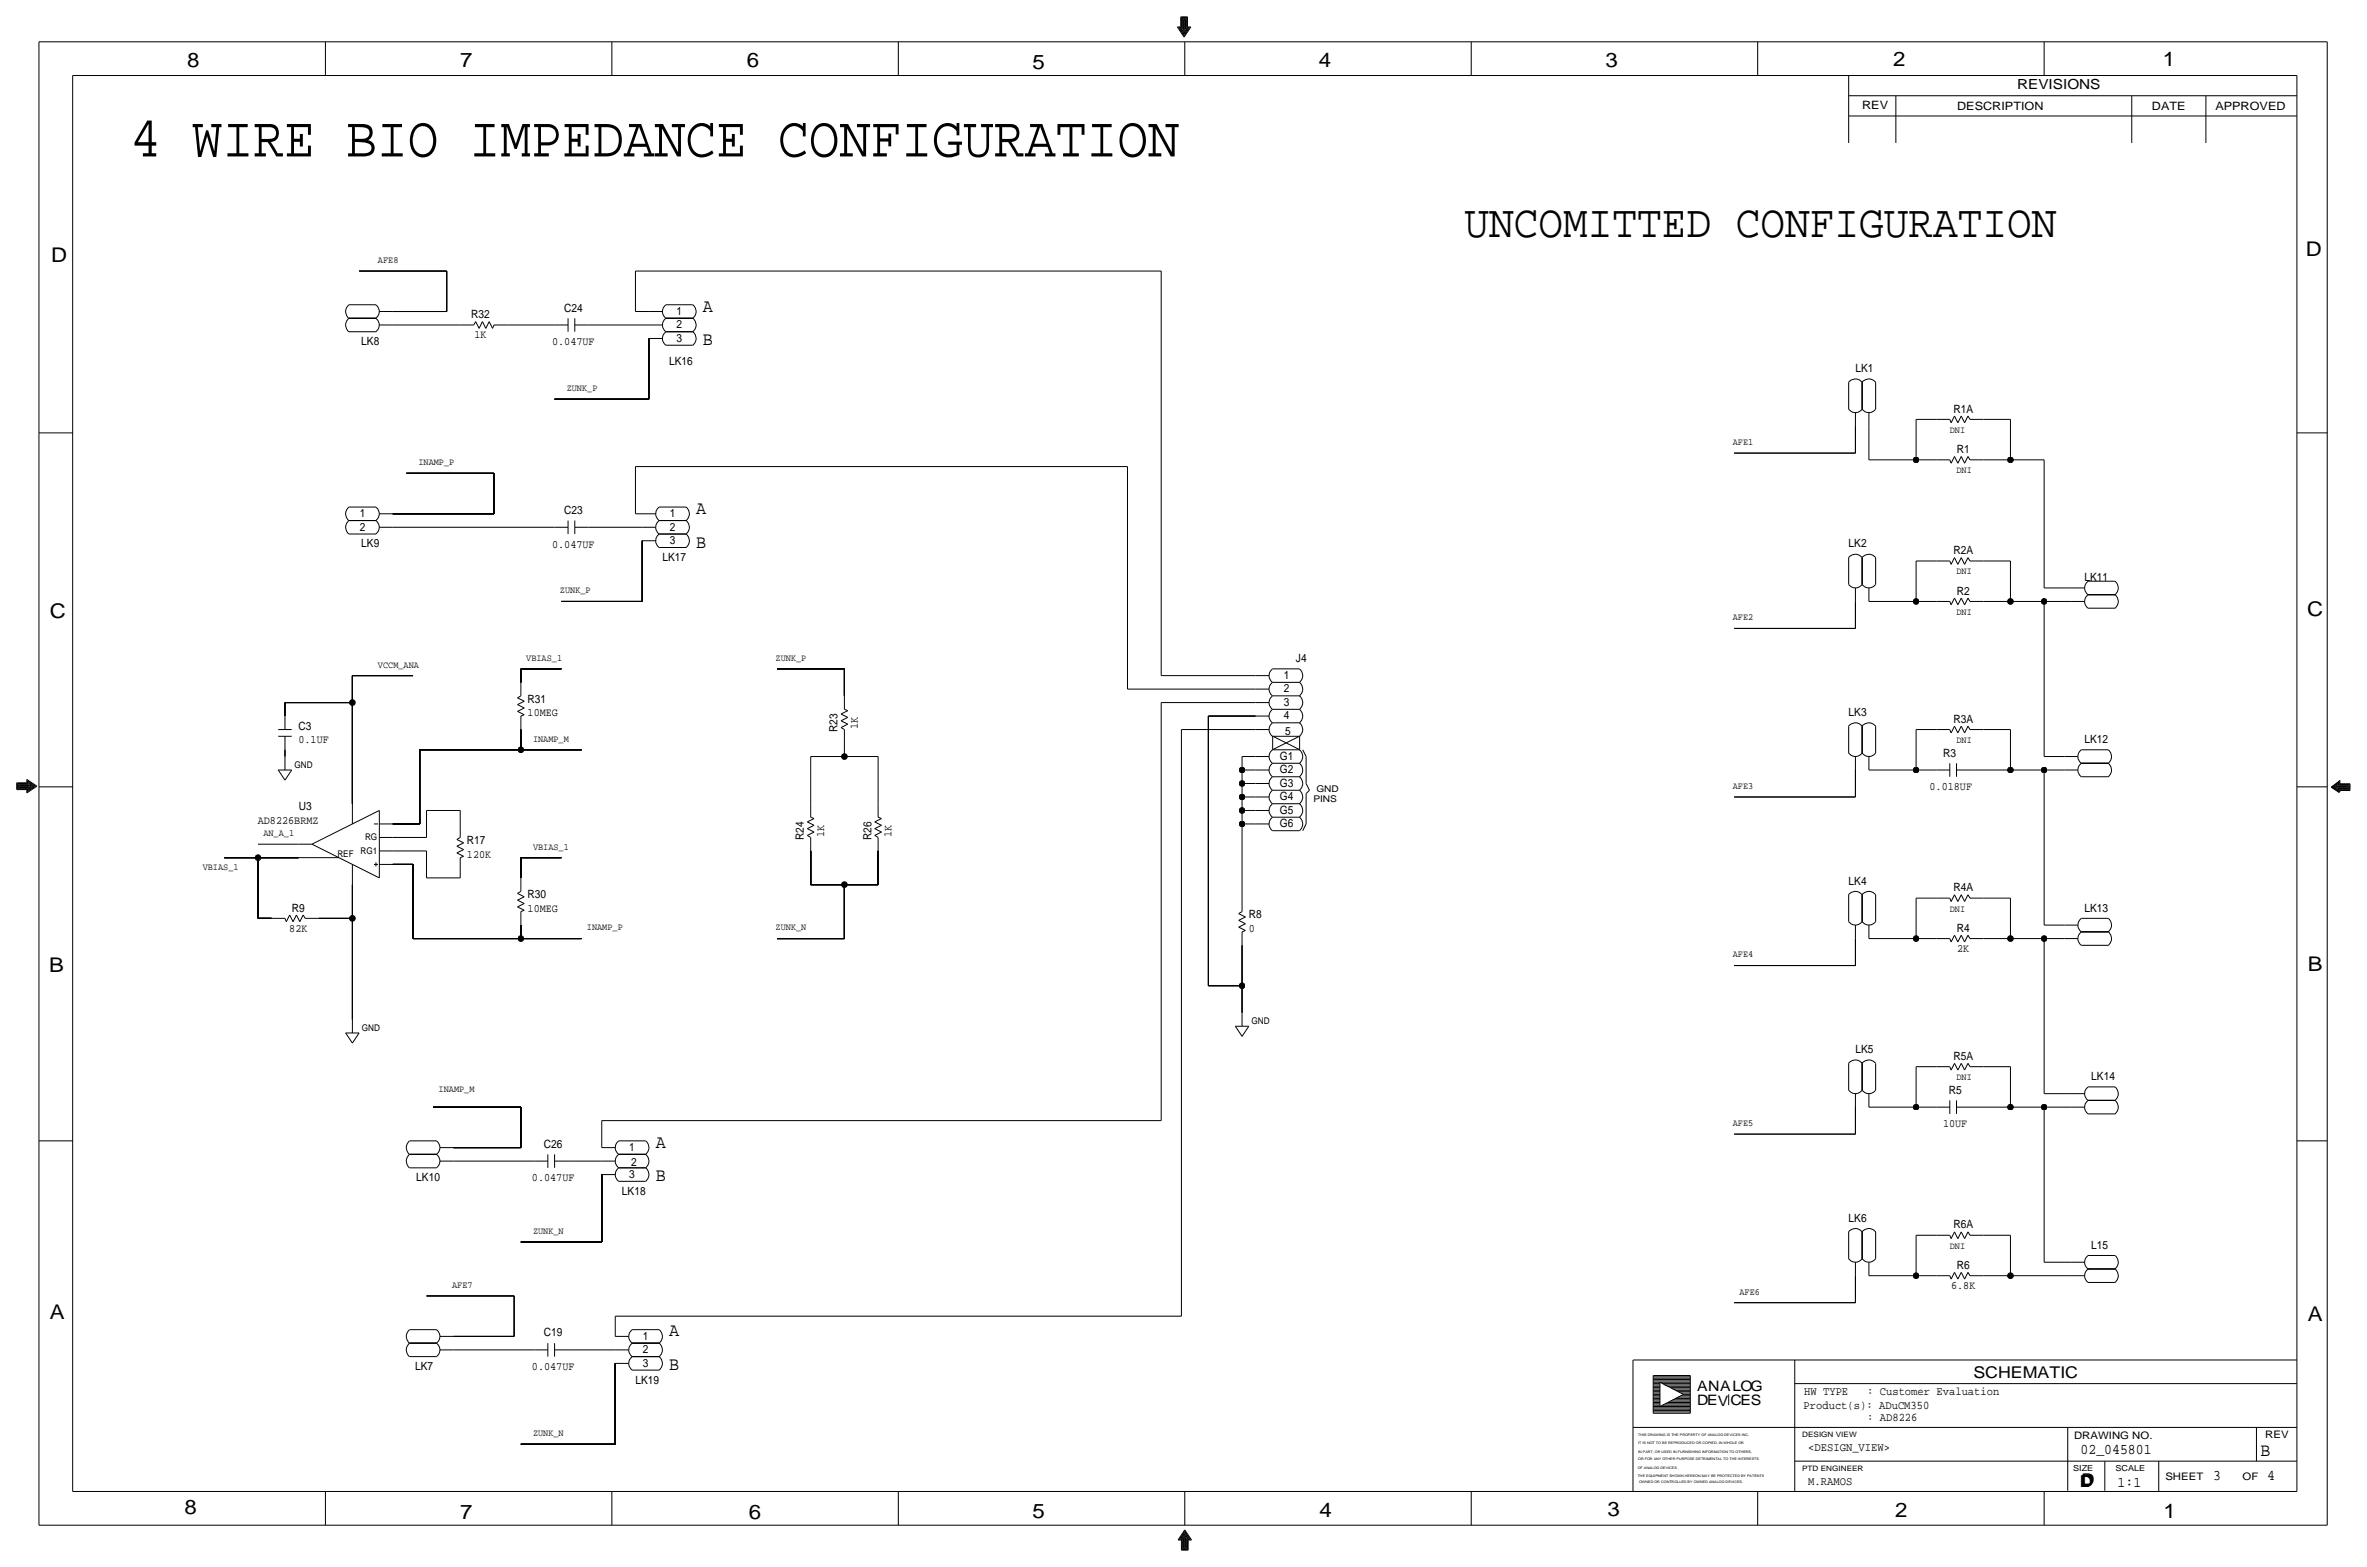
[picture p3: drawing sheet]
<svg xmlns="http://www.w3.org/2000/svg" width="892mm" height="590mm" viewBox="0 0 892 590" stroke-linecap="round" stroke-linejoin="round" font-family="sans-serif">
<defs><g id="words">
<text font-size="21.7" x="49" y="58.9">4 WIRE BIO IMPEDANCE CONFIGURATION</text>
<text font-size="17.4" x="551.9" y="89.4">UNCOMITTED CONFIGURATION</text>
<g font-size="7.6">
<text x="70.6" y="25.4">8</text>
<text x="173.4" y="25.4">7</text>
<text x="281.4" y="25.1">6</text>
<text x="389.1" y="26.2">5</text>
<text x="497" y="25.4">4</text>
<text x="605" y="25.1">3</text>
<text x="713.4" y="24.9">2</text>
<text x="815" y="24.9">1</text>
<text x="19.3" y="98.8">D</text>
<text x="868.9" y="96.5">D</text>
<text x="18.8" y="232.7">C</text>
<text x="869.4" y="232.1">C</text>
<text x="869.6" y="365.8">B</text>
<text x="18.5" y="366">B</text>
<text x="18.8" y="496.8">A</text>
<text x="869.6" y="497.6">A</text>
<text x="69.6" y="570.5">8</text>
<text x="173.4" y="572.3">7</text>
<text x="282.2" y="572.3">6</text>
<text x="389.1" y="571.7">5</text>
<text x="497.3" y="571.5">4</text>
<text x="605.7" y="571.2">3</text>
<text x="714.2" y="571.5">2</text>
<text x="815.3" y="572">1</text>
</g>
<g font-size="7.1">
<text x="264.9" y="117.3">A</text>
<text x="264.9" y="130">B</text>
<text x="262.3" y="193.5">A</text>
<text x="262.3" y="206.2">B</text>
<text x="247.1" y="432.3">A</text>
<text x="247.1" y="445">B</text>
<text x="252.2" y="503.4">A</text>
<text x="252.2" y="516.1">B</text>
</g>
<text font-size="7" x="851.9" y="548.4">B</text>
<g font-size="6.1">
<text x="743.7" y="518.9">SCHEMATIC</text>
<text x="783.8" y="560.3">D</text>
<text x="784.3" y="559.8">D</text>
</g>
<g font-size="5.6">
<text x="784" y="547.9">02_045801</text>
<text x="834.1" y="557.5">3</text>
<text x="854.4" y="557.5">4</text>
<text x="798" y="560.1">1:1</text>
</g>
<g font-size="5.4">
<text x="639.5" y="524.2">ANALOG</text>
<text x="639.5" y="529.3">DEV</text>
<text x="652.1" y="529.3">CES</text>
</g>
<text font-size="5.2" x="760.2" y="33.5">REVISIONS</text>
<g font-size="4.4">
<text x="679.9" y="525.5">HW TYPE</text>
<text x="703.6" y="525.5">: Customer Evaluation</text>
<text x="679.7" y="530.9">Product(s): ADuCM350</text>
<text x="703.6" y="535.2">: AD8226</text>
<text x="681.4" y="546.6">&lt;DESIGN_VIEW&gt;</text>
<text x="681.4" y="559.3">M.RAMOS</text>
</g>
<g font-size="4.3">
<text x="701.8" y="41.1">REV</text>
<text x="737.6" y="41.4">DESCRIPTION</text>
<text x="811" y="41.4">DATE</text>
<text x="834.8" y="41.4">APPROVED</text>
<text x="177.5" y="119.9">R32</text>
<text x="212.6" y="117.3">C24</text>
<text x="254.9" y="118.6">1</text>
<text x="254.9" y="123.7">2</text>
<text x="136.2" y="130">LK8</text>
<text x="178.8" y="127.5">1K</text>
<text x="208.1" y="130">0.047UF</text>
<text x="254.9" y="128.8">3</text>
<text x="252.2" y="137.7">LK16</text>
<text x="699.2" y="140.2">LK1</text>
<text x="736.1" y="155.4">R1A</text>
<text x="737.4" y="170.7">R1</text>
<text x="135.5" y="194.8">1</text>
<text x="212.6" y="193.5">C23</text>
<text x="252.4" y="194.8">1</text>
<text x="135.5" y="199.9">2</text>
<text x="252.4" y="199.9">2</text>
<text x="136.2" y="206.2">LK9</text>
<text x="208.1" y="206.2">0.047UF</text>
<text x="252.4" y="205">3</text>
<text x="696.7" y="206.2">LK2</text>
<text x="736.1" y="208.8">R2A</text>
<text x="249.6" y="211.3">LK17</text>
<text x="785.6" y="218.9">LK11</text>
<text x="737.4" y="224">R2</text>
<text x="488.4" y="249.4">J4</text>
<text x="483.8" y="255.8">1</text>
<text x="483.8" y="260.9">2</text>
<text x="198.8" y="269.8">10MEG</text>
<text x="198.8" y="264.7">R31</text>
<text x="483.8" y="265.9">3</text>
<text x="696.7" y="269.7">LK3</text>
<text x="112.5" y="274.8">C3</text>
<text x="315.7" y="275.8" transform="rotate(-90 315.7 275.8)">R23</text>
<text x="323.3" y="274.6" transform="rotate(-90 323.3 274.6)">1K</text>
<text x="483.8" y="271">4</text>
<text x="736.1" y="272.3">R3A</text>
<text x="112.5" y="279.9">0.1UF</text>
<text x="484.3" y="276.9">5</text>
<text x="785.6" y="279.9">LK12</text>
<text x="482.3" y="286.3">G1</text>
<text x="732.2" y="285">R3</text>
<text x="482.3" y="291.3">G2</text>
<text x="482.3" y="296.4">G3</text>
<text x="727.2" y="297.7">0.018UF</text>
<text x="112.7" y="305.3">U3</text>
<text x="482.3" y="301.5">G4</text>
<text x="97.2" y="310.4">AD8226BRMZ</text>
<text x="482.3" y="306.6">G5</text>
<text x="482.3" y="311.7">G6</text>
<text x="303" y="316.4" transform="rotate(-90 303 316.4)">R24</text>
<text x="310.6" y="315.2" transform="rotate(-90 310.6 315.2)">1K</text>
<text x="328.4" y="316.4" transform="rotate(-90 328.4 316.4)">R26</text>
<text x="336" y="315.2" transform="rotate(-90 336 315.2)">1K</text>
<text x="176" y="323.1">120K</text>
<text x="176" y="318">R17</text>
<text x="696.7" y="333.2">LK4</text>
<text x="736.1" y="335.8">R4A</text>
<text x="198.8" y="338.3">R30</text>
<text x="110" y="343.4">R9</text>
<text x="198.8" y="343.4">10MEG</text>
<text x="470.6" y="345.9">R8</text>
<text x="785.6" y="343.4">LK13</text>
<text x="109" y="351">82K</text>
<text x="470.6" y="351">0</text>
<text x="737.4" y="351">R4</text>
<text x="737.6" y="358.6">2K</text>
<text x="699.2" y="396.7">LK5</text>
<text x="736.1" y="399.3">R5A</text>
<text x="788.1" y="406.9">LK14</text>
<text x="734.4" y="412">R5</text>
<text x="732.2" y="424.7">10UF</text>
<text x="205" y="432.3">C26</text>
<text x="237.1" y="433.6">1</text>
<text x="237.1" y="443.7">3</text>
<text x="237.9" y="439.4">2</text>
<text x="156.9" y="445">LK10</text>
<text x="200.5" y="445">0.047UF</text>
<text x="234.4" y="450.1">LK18</text>
<text x="696.7" y="460.2">LK6</text>
<text x="736.1" y="462.8">R6A</text>
<text x="788.1" y="470.4">L15</text>
<text x="737.4" y="478">R6</text>
<text x="735.3" y="485.6">6.8K</text>
<text x="205" y="503.4">C19</text>
<text x="242.2" y="509.8">2</text>
<text x="242.2" y="504.7">1</text>
<text x="242.2" y="514.9">3</text>
<text x="156.5" y="516.1">LK7</text>
<text x="200.5" y="516.1">0.047UF</text>
<text x="239.5" y="521.2">LK19</text>
</g>
<g font-size="3.9">
<text x="781.6" y="542.1">DRAWING NO.</text>
<text x="853.6" y="541.8">REV</text>
<text x="816" y="557.4">SHEET</text>
<text x="845.1" y="557.5">OF</text>
</g>
<g font-size="3.6">
<text x="142.4" y="99.1">AFE8</text>
<text x="213.6" y="147.3">ZUNK_P</text>
<text x="653" y="167.6">AFE1</text>
<text x="734.8" y="163.1">DNI</text>
<text x="157.7" y="175.3">INAMP_P</text>
<text x="737.3" y="178.3">DNI</text>
<text x="737.3" y="216.4">DNI</text>
<text x="211" y="223.5">ZUNK_P</text>
<text x="653" y="233.7">AFE2</text>
<text x="737.3" y="231.6">DNI</text>
<text x="142.4" y="251.5">VCCM_ANA</text>
<text x="198.3" y="248.9">VBIAS_1</text>
<text x="292.3" y="248.9">ZUNK_P</text>
<text x="200.9" y="279.4">INAMP_M</text>
<text x="737.3" y="279.9">DNI</text>
<text x="653" y="297.2">AFE3</text>
<text x="99.3" y="315">AN_A_1</text>
<text x="200.9" y="320">VBIAS_1</text>
<text x="76.4" y="327.7">VBIAS_1</text>
<text x="734.8" y="343.4">DNI</text>
<text x="221.2" y="350.5">INAMP_P</text>
<text x="292.3" y="350.5">ZUNK_N</text>
<text x="653" y="360.7">AFE4</text>
<text x="737.3" y="406.9">DNI</text>
<text x="165.3" y="411.5">INAMP_M</text>
<text x="653" y="424.2">AFE5</text>
<text x="200.9" y="464.8">ZUNK_N</text>
<text x="734.8" y="470.4">DNI</text>
<text x="170.4" y="485.1">AFE7</text>
<text x="655.5" y="487.7">AFE6</text>
<text x="200.9" y="541">ZUNK_N</text>
</g>
<g font-size="3.5">
<text x="110.9" y="289.2">GND</text>
<text x="496.1" y="298.3">GND</text>
<text x="494.9" y="302.2">PINS</text>
<text x="137.6" y="316.5">RG</text>
<text x="127.1" y="322.8">REF</text>
<text x="135.8" y="321.6">RG1</text>
<text x="136.3" y="388.3">GND</text>
<text x="471.6" y="385.7">GND</text>
</g>
<g font-size="3.1">
<text x="781.3" y="554">SIZE</text>
<text x="797.3" y="554">SCALE</text>
</g>
<g font-size="2.8">
<text x="679.1" y="541.3">DESIGN VIEW</text>
<text x="679.1" y="554">PTD ENGINEER</text>
</g>
<g font-size="1.3">
<text x="617.3" y="541.1">THIS DRAWING IS THE PROPERTY OF ANALOG DEVICES INC.</text>
<text x="617.3" y="543.9">IT IS NOT TO BE REPRODUCED OR COPIED, IN WHOLE OR</text>
<text x="617.3" y="547.2">IN PART, OR USED IN FURNISHING INFORMATION TO OTHERS,</text>
<text x="617.3" y="550">OR FOR ANY OTHER PURPOSE DETRIMENTAL TO THE INTERESTS</text>
<text x="617.2" y="553.2">OF ANALOG DEVICES.</text>
<text x="617.2" y="556.3">THE EQUIPMENT SHOWN HEREON MAY BE PROTECTED BY PATENTS</text>
<text x="617.7" y="558.8">OWNED OR CONTROLLED BY OWNED ANALOG DEVICES.</text>
</g>
</g></defs>
<!-- layer: Nets -->
<g fill="none" stroke="#000" stroke-width=".38">
<path d="M135.3 102.1h33.1zM148 117.3h20.4zM168.4 102.1v15.2zM239.5 102.1v15.2zM239.5 102.1h198.1zM239.5 117.3h5.1zM437.6 102.1v152.4zM148 122.4h25.4zM191.2 122.4h17.8zM221.7 122.4h22.9zM244.6 127.5v22.9zM209 150.4h35.6z"/>
<path d="M722.1 158h7.6zM722.1 158v15.2zM747.5 158h10.1zM757.6 158v15.2zM153.1 178.3h33zM186.1 178.3v15.2zM239.5 175.8v17.7zM239.5 175.8h185.4zM424.9 175.8v83.8zM653.5 170.7h45.7zM699.2 160.5v10.2zM704.3 160.5v12.7z"/>
<path d="M704.3 173.2h17.8zM722.1 173.2h7.6zM747.5 173.2h10.1zM757.6 173.2h12.7zM770.3 173.2v48.3zM148 193.5h38.1zM148 198.6h61zM221.7 198.6h20.3zM239.5 193.5h2.5zM242 203.7v22.9zM722.1 211.3h7.6zM722.1 211.3v15.3z"/>
<path d="M747.5 211.3h10.1zM757.6 211.3v15.3zM211.5 226.6h30.5zM653.5 236.7h45.7zM699.2 226.6v10.1zM704.3 226.6h17.8zM722.1 226.6h7.6zM747.5 226.6h10.1zM757.6 226.6h12.7zM770.3 226.6v58.4zM770.3 226.6h10.2zM770.3 221.5h10.2z"/>
<path d="M132.8 254.5v10.2zM132.8 254.5h22.9zM196.3 252v5zM196.3 252h15.2zM292.8 252h25.4zM318.2 252v10.1zM424.9 259.6h48.3zM437.6 254.5h35.6zM107.4 264.7v5zM107.4 264.7h25.4zM132.8 264.7v38.1zM196.3 274.8v7.6z"/>
<path d="M318.2 279.9v5.1zM437.6 264.7h35.6zM437.6 264.7v157.4zM445.2 274.8v221zM445.2 274.8h28zM455.4 269.7h17.8zM455.4 269.7v101.6zM722.1 274.8h7.6zM722.1 274.8v15.3zM747.5 274.8h10.1zM757.6 274.8v15.3zM107.4 282.4v2.6z"/>
<path d="M158.2 282.4v28zM158.2 282.4h38.1zM196.3 282.4h22.9zM305.5 285v17.8zM305.5 285h12.7zM318.2 285h12.7zM330.9 285v17.8zM468.1 285h5.1zM468.1 290.1h5.1zM468.1 295.1h5.1zM468.1 285v5.1zM468.1 290.1v5z"/>
<path d="M468.1 295.1v5.1zM699.2 290.1v10.1zM704.3 290.1h17.8zM722.1 290.1h7.6zM742.4 290.1h15.2zM757.6 290.1h12.7zM770.3 290.1v58.4zM770.3 285h7.7zM770.3 290.1h7.7zM97.2 318h15.3zM148 315.5h12.7zM148 310.4h10.2z"/>
<path d="M160.7 305.3h12.7zM160.7 305.3v10.2zM173.4 305.3v5.1zM468.1 300.2h5.1zM468.1 305.3h5.1zM468.1 300.2v5.1zM468.1 310.4v27.9zM468.1 305.3v5.1zM468.1 310.4h5.1zM653.5 300.2h45.7zM84.5 323.1h12.7zM97.2 323.1v22.8z"/>
<path d="M97.2 323.1h15.3zM132.8 333.2v12.7zM148 320.5h12.7zM148 325.6h7.7zM155.7 325.6v28zM160.7 330.7h12.7zM160.7 320.5v10.2zM173.4 328.2v2.5zM196.3 323.1v7.6zM196.3 323.1h15.2zM305.5 320.5v12.7zM305.5 333.2h12.7z"/>
<path d="M318.2 333.2v20.4zM318.2 333.2h12.7zM330.9 320.5v12.7zM722.1 338.3h7.6zM722.1 338.3v15.3zM747.5 338.3h10.1zM757.6 338.3v15.3zM97.2 345.9h5.1zM120.1 345.9h12.7zM132.8 345.9v38.1zM155.7 353.6h40.6zM196.3 348.5v5.1z"/>
<path d="M196.3 353.6h22.9zM292.8 353.6h25.4zM468.1 356.1v15.2zM699.2 353.6v10.1zM704.3 353.6h17.8zM722.1 353.6h7.6zM747.5 353.6h10.1zM757.6 353.6h12.7zM770.3 348.5h7.7zM770.3 353.6h7.7zM770.3 353.6v58.4zM455.4 371.3h12.7z"/>
<path d="M468.1 371.3v10.2zM653.5 363.7h45.7zM163.3 417.1h33zM196.3 417.1v15.2zM699.2 417.1v10.1zM704.3 417.1h17.8zM722.1 417.1h7.6zM722.1 401.8h7.6zM722.1 401.8v15.3zM742.4 417.1h15.2zM747.5 401.8h10.1zM757.6 417.1h12.7z"/>
<path d="M757.6 401.8v15.3zM770.3 417.1v58.4zM770.3 412h10.2zM770.3 417.1h10.2zM170.9 432.3h25.4zM170.9 437.4h30.5zM214.1 437.4h12.7zM226.8 422.1v10.2zM226.8 422.1h210.8zM653.5 427.2h45.7zM226.8 442.5v25.4zM196.3 467.9h30.5z"/>
<path d="M722.1 465.3h7.6zM722.1 465.3v15.3zM747.5 465.3h10.1zM757.6 465.3v15.3zM770.3 475.5h10.2zM160.7 488.2h33.1zM193.8 488.2v15.2zM231.9 495.8v7.6zM231.9 495.8h213.3zM653.5 490.7h45.7zM699.2 480.6v10.1zM704.3 480.6h17.8z"/>
<path d="M722.1 480.6h7.6zM747.5 480.6h10.1zM757.6 480.6h22.9zM170.9 508.5h30.5zM170.9 503.4h22.9zM214.1 508.5h17.8zM231.9 513.6v30.5zM196.3 544.1h35.6z"/>
</g>
<g fill="#000" stroke="#000" stroke-width=".38">
<circle cx="722.1" cy="173.2" r="1.07"/>
<circle cx="757.6" cy="173.2" r="1.07"/>
<circle cx="722.1" cy="226.6" r="1.07"/>
<circle cx="757.6" cy="226.6" r="1.07"/>
<circle cx="770.3" cy="226.6" r="1.07"/>
<circle cx="132.8" cy="264.7" r="1.07"/>
<circle cx="196.3" cy="282.4" r="1.07"/>
<circle cx="318.2" cy="285" r="1.07"/>
<circle cx="468.1" cy="290.1" r="1.07"/>
<circle cx="468.1" cy="295.1" r="1.07"/>
<circle cx="722.1" cy="290.1" r="1.07"/>
<circle cx="757.6" cy="290.1" r="1.07"/>
<circle cx="770.3" cy="290.1" r="1.07"/>
<circle cx="468.1" cy="305.3" r="1.07"/>
<circle cx="468.1" cy="300.2" r="1.07"/>
<circle cx="468.1" cy="310.4" r="1.07"/>
<circle cx="97.2" cy="323.1" r="1.07"/>
<circle cx="318.2" cy="333.2" r="1.07"/>
<circle cx="132.8" cy="345.9" r="1.07"/>
<circle cx="196.3" cy="353.6" r="1.07"/>
<circle cx="722.1" cy="353.6" r="1.07"/>
<circle cx="757.6" cy="353.6" r="1.07"/>
<circle cx="770.3" cy="353.6" r="1.07"/>
<circle cx="468.1" cy="371.3" r="1.07"/>
<circle cx="722.1" cy="417.1" r="1.07"/>
<circle cx="757.6" cy="417.1" r="1.07"/>
<circle cx="770.3" cy="417.1" r="1.07"/>
<circle cx="722.1" cy="480.6" r="1.07"/>
<circle cx="757.6" cy="480.6" r="1.07"/>
</g>
<!-- layer: Components -->
<g fill="none" stroke="#000" stroke-width=".38">
<path d="M131.5 114.8a3.3 3.3 0 0 0 0 5.1 3.3 3.3 0 0 0 0 5.1M131.5 119.9h10.2zM131.5 114.8h10.2zM141.6 114.9a3.1 3.1 0 0 1 0 5 3.1 3.1 0 0 1 0 5.1M143 117.3h5zM214.1 119.9v5.1zM216.6 119.9v5.1zM244.6 117.3h5zM250.9 119.9h10.2zM250.9 114.8h10.2zM250.9 114.9a3.2 3.2 0 0 0 0 5 3.1 3.1 0 0 0 0 5.1M261.1 114.8a3.2 3.2 0 0 1 0 5.1 3.2 3.2 0 0 1 0 5.1"/>
<path d="M131.5 125h10.2zM143 122.4h5zM173.4 122.4h5.1zM179.3 121.2l-.8 1.2zM179.3 121.2l1.2 2.5zM181.8 121.2l1.3 2.5zM181.8 121.2l-1.3 2.5zM184.4 121.2l-1.3 2.5zM184.4 121.2l1.2 2.5zM186.1 122.4l-.5 1.3zM186.1 122.4h5.1zM209 122.4h5.1z"/>
<path d="M216.6 122.4h5.1zM244.6 127.5h5zM244.6 122.4h5zM250.9 130h10.2zM250.9 125h10.2zM250.9 125a3.1 3.1 0 0 0 0 5M261.1 125a3.2 3.2 0 0 1 0 5.1M696.6 144a3.2 3.2 0 0 1 5.2 0M696.7 144v10.2zM696.7 154.2a3.1 3.1 0 0 0 5 0M699.2 155.4v5.1zM701.7 144a3.2 3.2 0 0 1 5.1 0"/>
<path d="M701.8 144v10.2zM701.8 154.2a3.1 3.1 0 0 0 5 0M704.3 155.4v5.1zM706.8 144v10.2zM729.7 158h5.1zM734.8 158l.5 1.3zM736.5 156.7l1.3 2.6zM736.5 156.7l-1.2 2.6zM739.1 156.7l1.3 2.6zM739.1 156.7l-1.3 2.6zM741.6 156.7l-1.2 2.6zM741.6 156.7l.8 1.3z"/>
<path d="M742.4 158h5.1zM729.7 173.2h5.1zM734.8 173.2l.5 1.3zM736.5 172l1.3 2.5zM736.5 172l-1.2 2.5zM739.1 172l1.3 2.5zM739.1 172l-1.3 2.5zM741.6 172l-1.2 2.5zM741.6 172l.8 1.2zM742.4 173.2h5.1zM131.5 196.1a3.3 3.3 0 0 0 0 5.1M131.5 191a3.3 3.3 0 0 0 0 5.1"/>
<path d="M131.5 196.1h10.2zM131.5 191h10.2zM141.6 196.1a3.1 3.1 0 0 1 0 5.1M141.6 191.1a3.1 3.1 0 0 1 0 5M143 198.6h5zM143 193.5h5zM209 198.6h5.1zM214.1 196.1v5.1zM216.6 196.1v5.1zM216.6 198.6h5.1zM242 198.6h5.1zM242 193.5h5.1z"/>
<path d="M248.4 196.1h10.1zM248.4 191h10.1zM248.4 196.1a3.1 3.1 0 0 0 0 5.1M248.4 191.1a3.1 3.1 0 0 0 0 5M258.5 196.1a3.2 3.2 0 0 1 0 5.1M258.5 191a3.2 3.2 0 0 1 0 5.1M131.5 201.2h10.2zM242 203.7h5.1zM248.4 206.2h10.1zM248.4 201.2h10.1zM248.4 201.2a3.1 3.1 0 0 0 0 5M258.5 201.2a3.2 3.2 0 0 1 0 5.1"/>
<path d="M696.6 210.1a3.2 3.2 0 0 1 5.2 0M696.7 210.1v10.1zM701.7 210.1a3.2 3.2 0 0 1 5.1 0M701.8 210.1v10.1zM706.8 210.1v10.1zM729.7 211.3h5.1zM734.8 211.3l.5 1.3zM736.5 210.1l1.3 2.5zM736.5 210.1l-1.2 2.5zM739.1 210.1l1.3 2.5zM739.1 210.1l-1.3 2.5zM741.6 210.1l-1.2 2.5z"/>
<path d="M741.6 210.1l.8 1.2zM742.4 211.3h5.1zM786.8 219a3.2 3.2 0 0 0 0 5.1 3.1 3.1 0 0 0 0 5M786.8 218.9h10.2zM797 218.9a3.2 3.2 0 0 1 0 5.1 3.2 3.2 0 0 1 0 5.2M696.7 220.2a3.1 3.1 0 0 0 5 0M699.2 221.5v5.1zM701.8 220.2a3.1 3.1 0 0 0 5 0M704.3 221.5v5.1zM729.7 226.6h5.1zM734.8 226.6l.5 1.2zM736.5 225.3l1.3 2.5z"/>
<path d="M736.5 225.3l-1.2 2.5zM739.1 225.3l1.3 2.5zM739.1 225.3l-1.3 2.5zM741.6 225.3l-1.2 2.5zM741.6 225.3l.8 1.3zM742.4 226.6h5.1zM780.5 226.6h5.1zM780.5 221.5h5.1zM786.8 224h10.2zM786.8 229.1h10.2zM196.3 257v5.1zM473.2 259.6h5z"/>
<path d="M473.2 254.5h5zM479.5 257.1a3.1 3.1 0 0 0 0 5M479.5 252a3.1 3.1 0 0 0 0 5M479.5 252h10.2zM479.5 257h10.2zM489.7 257a3.2 3.2 0 0 1 0 5.2M489.7 252a3.2 3.2 0 0 1 0 5.1M104.9 274.8h5zM104.9 277.4h5zM107.4 277.4v5zM107.4 269.7v5.1zM195 262.9l1.3-.8z"/>
<path d="M195 265.4l2.6-1.2zM195 268l2.6-1.3zM195 262.9l2.6 1.3zM195 265.4l2.6 1.3zM195 268l2.6 1.2zM196.3 269.7v5.1zM196.3 269.7l1.3-.5zM316.9 274.1l2.6-1.3zM316.9 271.5l2.6-1.2zM316.9 269l2.6-1.3zM316.9 274.1l1.3 .7zM316.9 271.5l2.6 1.3z"/>
<path d="M316.9 269l2.6 1.3zM318.2 274.8v5.1zM318.2 262.1v5.1zM318.2 267.2l1.3 .5zM473.2 274.8h5zM473.2 269.7h5zM473.2 264.7h5zM479.5 262.2a3.1 3.1 0 0 0 0 5M479.5 267.3a3.1 3.1 0 0 0 0 5M479.5 272.3a3.1 3.1 0 0 0 0 5.1M479.5 262.1h10.2zM479.5 267.2h10.2z"/>
<path d="M479.5 277.4h10.2zM479.5 272.3h10.2zM479.6 277.3l10.2 5.1zM479.6 277.3v5.1zM489.7 262.1a3.2 3.2 0 0 1 0 5.2M489.7 267.2a3.2 3.2 0 0 1 0 5.1M489.7 272.3a3.2 3.2 0 0 1 0 5.1M489.8 277.3v5.1zM696.6 273.6a3.2 3.2 0 0 1 5.2 0M696.7 273.6v10.1zM701.7 273.6a3.2 3.2 0 0 1 5.1 0M701.8 273.6v10.1z"/>
<path d="M706.8 273.6v10.1zM729.7 274.8h5.1zM734.8 274.8l.5 1.3zM736.5 273.6l1.3 2.5zM736.5 273.6l-1.2 2.5zM739.1 273.6l1.3 2.5zM739.1 273.6l-1.3 2.5zM741.6 273.6l-1.2 2.5zM741.6 273.6l.8 1.2zM742.4 274.8h5.1zM104.9 290.1h5zM104.9 290.1l2.5 3.8z"/>
<path d="M107.4 285v5.1zM109.9 290.1l-2.5 3.8zM473.2 295.1h5zM473.2 290.1h5zM473.2 285h5zM479.5 282.5a3.3 3.3 0 0 0-.1 5.2 3.3 3.3 0 0 0 0 5 3.3 3.3 0 0 0 0 5.1 3.3 3.3 0 0 0 0 5.1 3.3 3.3 0 0 0 0 5.1 3.1 3.1 0 0 0 .1 4.9M479.5 282.4h10.2zM479.5 292.6h10.2zM479.5 297.7h10.2zM479.5 287.5h10.2zM479.6 282.4l10.2-5.1zM489.7 282.4a3.2 3.2 0 0 1 0 5.2 3.2 3.2 0 0 1 0 5.1 3.2 3.2 0 0 1 0 5 3.2 3.2 0 0 1 0 5.1 3.2 3.2 0 0 1 0 5.1 3.2 3.2 0 0 1 0 5.1"/>
<path d="M490.9 282.4l1.3 2.6zM492.2 299v11.4zM492.2 295.1l1.3 2.6zM492.2 285v10.1zM493.5 297.7l-1.3 1.3zM696.7 283.7a3.1 3.1 0 0 0 5 0M699.2 285v5.1zM701.8 283.7a3.1 3.1 0 0 0 5 0M704.3 285v5.1zM729.7 290.1h5.1zM734.8 287.5v5.1zM737.3 290.1h5.1z"/>
<path d="M737.3 287.5v5.1zM778 290.1h5zM778 285h5zM784.3 282.5a3.2 3.2 0 0 0 0 5.1 3.1 3.1 0 0 0 0 5M784.3 287.5h10.2zM784.3 292.6h10.2zM784.3 282.4h10.2zM794.5 282.4a3.2 3.2 0 0 1 0 5.1 3.2 3.2 0 0 1 0 5.2M112.5 318h5.1zM117.6 318l25.4-12.7zM117.6 318l25.4 12.7zM132.8 302.8v7.6z"/>
<path d="M140.9 310.4h1.5zM143 310.4h5zM143 315.5h5zM143 305.3v25.4zM172.2 316.2l2.5 1.3zM172.2 318.8l2.5 1.2zM172.2 316.2l1.2-.7zM172.2 318.8l2.5-1.3zM173.4 310.4v5.1zM304.2 314.7l2.6-1.3zM304.2 312.2l2.6-1.3zM304.2 309.6l2.6-1.2z"/>
<path d="M304.2 314.7l1.3 .8zM304.2 312.2l2.6 1.2zM304.2 309.6l2.6 1.3zM305.5 315.5v5zM305.5 302.8v5zM305.5 307.8l1.3 .6zM329.6 314.7l2.6-1.3zM329.6 312.2l2.6-1.3zM329.6 309.6l2.6-1.2zM329.6 314.7l1.3 .8zM329.6 312.2l2.6 1.2zM329.6 309.6l2.6 1.3z"/>
<path d="M330.9 315.5v5zM330.9 302.8v5zM330.9 307.8l1.3 .6zM473.2 310.4h5zM473.2 305.3h5zM473.2 300.2h5zM479.5 312.9h10.2zM479.5 302.8h10.2zM479.5 307.8h10.2zM492.2 310.4l-1.3 2.5zM112.5 323.1h15.2zM132.8 325.6v7.6z"/>
<path d="M140.9 325.6h1.5zM141.7 324.9v1.5zM143 325.6h5zM143 320.5h5zM172.2 321.3l2.5 1.3zM172.2 321.3l2.5-1.3zM173.4 323.1v5.1zM173.4 323.1l1.3-.5zM195 336.5l1.3-.7zM195 339.1l2.6-1.3zM195 336.6l2.6 1.2zM195 339.1l2.6 1.3z"/>
<path d="M196.3 330.7v5.1zM468.1 338.3v5.1zM696.6 337.1a3.2 3.2 0 0 1 5.2 0M696.7 337.1v10.1zM701.7 337.1a3.2 3.2 0 0 1 5.1 0M701.8 337.1v10.1zM706.8 337.1v10.1zM729.7 338.3h5.1zM734.8 338.3l.5 1.3zM736.5 337.1l1.3 2.5zM736.5 337.1l-1.2 2.5zM739.1 337.1l1.3 2.5z"/>
<path d="M739.1 337.1l-1.3 2.5zM741.6 337.1l-1.2 2.5zM741.6 337.1l.8 1.2zM742.4 338.3h5.1zM102.3 345.9h5.1zM107.4 345.9l.5 1.3zM109.2 344.7l-1.3 2.5zM109.2 344.7l1.2 2.5zM111.7 344.7l-1.3 2.5zM111.7 344.7l1.3 2.5zM114.2 344.7l-1.2 2.5zM114.2 344.7l.8 1.2z"/>
<path d="M115 345.9h5.1zM195 341.6l2.6-1.2zM195 341.6l2.6 1.3zM196.3 343.4v5.1zM196.3 343.4l1.3-.5zM466.8 344.2l1.3-.8zM466.8 346.7l2.5-1.3zM466.8 349.2l2.5-1.2zM466.8 344.2l2.5 1.2zM466.8 346.7l2.5 1.3zM466.8 349.3l2.5 1.2zM468.1 351v5.1z"/>
<path d="M468.1 351l1.2-.5zM696.7 347.2a3.1 3.1 0 0 0 5 0M699.2 348.5v5.1zM701.8 347.2a3.1 3.1 0 0 0 5 0M704.3 348.5v5.1zM729.7 353.6h5.1zM734.8 353.6l.5 1.2zM736.5 352.3l1.3 2.5zM736.5 352.3l-1.2 2.5zM739.1 352.3l1.3 2.5zM739.1 352.3l-1.3 2.5zM741.6 352.3l-1.2 2.5z"/>
<path d="M741.6 352.3l.8 1.3zM742.4 353.6h5.1zM778 353.6h5zM778 348.5h5zM784.3 346a3.2 3.2 0 0 0 0 5.1 3.1 3.1 0 0 0 0 5M784.3 351h10.2zM784.3 356.1h10.2zM784.3 345.9h10.2zM794.5 345.9a3.2 3.2 0 0 1 0 5.1 3.2 3.2 0 0 1 0 5.2M130.3 389.1h5zM130.3 389.1l2.5 3.8zM132.8 384v5.1z"/>
<path d="M135.3 389.1l-2.5 3.8zM465.5 386.6l2.6 3.8zM465.5 386.6h5.1zM468.1 381.5v5.1zM470.6 386.6l-2.5 3.8zM696.6 400.6a3.2 3.2 0 0 1 5.2 0M696.7 400.6v10.1zM696.7 410.7a3.1 3.1 0 0 0 5 0M699.2 412v5.1zM701.7 400.6a3.2 3.2 0 0 1 5.1 0M701.8 400.6v10.1zM701.8 410.7a3.1 3.1 0 0 0 5 0"/>
<path d="M704.3 412v5.1zM706.8 400.6v10.1zM729.7 401.8h5.1zM729.7 417.1h5.1zM734.8 401.8l.5 1.3zM734.8 414.5v5.1zM736.5 400.6l1.3 2.5zM736.5 400.6l-1.2 2.5zM737.3 417.1h5.1zM737.3 414.5v5.1zM739.1 400.6l1.3 2.5zM739.1 400.6l-1.3 2.5z"/>
<path d="M741.6 400.6l-1.2 2.5zM741.6 400.6l.8 1.2zM742.4 401.8h5.1zM780.5 417.1h5.1zM780.5 412h5.1zM786.8 409.5a3.2 3.2 0 0 0 0 5.1 3.1 3.1 0 0 0 0 5M786.8 414.5h10.2zM786.8 419.6h10.2zM786.8 409.4h10.2zM797 409.4a3.2 3.2 0 0 1 0 5.1 3.2 3.2 0 0 1 0 5.2M154.3 429.8a3.3 3.3 0 0 0 0 5 3.3 3.3 0 0 0 0 5.2M154.4 434.8h10.1z"/>
<path d="M154.4 439.9h10.1zM154.4 429.8h10.1zM164.5 429.8a3.1 3.1 0 0 1 0 5.1 3.1 3.1 0 0 1 0 5M165.8 437.4h5.1zM165.8 432.3h5.1zM201.4 437.4h5.1zM206.5 434.8v5.1zM209 437.4h5.1zM209 434.8v5.1zM226.8 437.4h5.1zM226.8 432.3h5.1zM233.1 434.8h10.2z"/>
<path d="M233.1 439.9h10.2zM233.1 429.8h10.2zM233.1 429.8a3.2 3.2 0 0 0 0 5.1 3.3 3.3 0 0 0-.1 5.2 3.1 3.1 0 0 0 .1 4.9M243.3 429.8a3.2 3.2 0 0 1 0 5 3.2 3.2 0 0 1 0 5.2 3.2 3.2 0 0 1 0 5.1M226.8 442.5h5.1zM233.1 445h10.2zM696.6 464.1a3.2 3.2 0 0 1 5.2 0M696.7 464.1v10.1zM696.7 474.2a3.1 3.1 0 0 0 5 0M699.2 475.5v5.1zM701.7 464.1a3.2 3.2 0 0 1 5.1 0M701.8 464.1v10.1z"/>
<path d="M701.8 474.2a3.1 3.1 0 0 0 5 0M704.3 475.5v5.1zM706.8 464.1v10.1zM729.7 465.3h5.1zM734.8 465.3l.5 1.3zM736.5 464.1l1.3 2.5zM736.5 479.3l1.3 2.5zM736.5 464.1l-1.2 2.5zM736.5 479.3l-1.2 2.5zM739.1 464.1l1.3 2.5zM739.1 479.3l1.3 2.5zM739.1 464.1l-1.3 2.5z"/>
<path d="M739.1 479.3l-1.3 2.5zM741.6 464.1l-1.2 2.5zM741.6 479.3l-1.2 2.5zM741.6 464.1l.8 1.2zM741.6 479.3l.8 1.3zM742.4 465.3h5.1zM780.5 475.5h5.1zM786.8 478.1a3.1 3.1 0 0 0 0 5M786.8 473a3.1 3.1 0 0 0 0 5M786.8 478h10.2zM786.8 472.9h10.2zM797 478a3.2 3.2 0 0 1 0 5.2"/>
<path d="M797 472.9a3.2 3.2 0 0 1 0 5.2M729.7 480.6h5.1zM734.8 480.6l.5 1.2zM742.4 480.6h5.1zM780.5 480.6h5.1zM786.8 483.1h10.2zM154.3 500.9a3.3 3.3 0 0 0 0 5.1 3.3 3.3 0 0 0 0 5.1M154.4 506h10.1zM154.4 511h10.1zM154.4 500.9h10.1zM164.5 500.9a3.1 3.1 0 0 1 0 5.1 3.1 3.1 0 0 1 0 5M165.8 508.5h5.1z"/>
<path d="M165.8 503.4h5.1zM201.4 508.5h5.1zM206.5 506v5zM209 508.5h5.1zM209 506v5zM231.9 513.6h5zM231.9 508.5h5zM231.9 503.4h5zM238.2 506h10.2zM238.2 516.1h10.2zM238.2 511h10.2zM238.2 500.9h10.2z"/>
<path d="M238.2 500.9a3.2 3.2 0 0 0 0 5.1 3.1 3.1 0 0 0 0 5M238.2 511.1a3.1 3.1 0 0 0 0 5M248.4 500.9a3.2 3.2 0 0 1 0 5.1 3.2 3.2 0 0 1 0 5.1M248.4 511a3.2 3.2 0 0 1 0 5.2"/>
</g>
<!-- layer: Page Border and Title Block -->
<g fill="none" stroke="#000" stroke-width=".38">
<path d="M14.7 15.7v558.8zM14.7 15.7h862.3zM122.6 15.7v12.7zM230.6 15.7v12.7zM338.5 15.7v12.7zM443.7 10.2h1.3zM443.7 10.2l2.5 3.8zM444.2 10.4h1zM444.2 10.4l2 3.1zM444.7 10.7l1.5 2.3zM444.7 10.7h.8zM445 6.4h2.5z"/>
<path d="M445 6.4v3.8zM445.2 6.6v3.8zM445.2 6.6h2zM445.2 10.9h.5zM445.2 10.9l1 1.5zM445.5 6.9v3.8zM445.5 6.9h1.5zM445.7 11.2l.5 .7zM445.7 11.2h.3zM445.7 7.1v3.8zM445.7 7.1h1zM446 7.4v3.8z"/>
<path d="M446 7.4h.5zM446.2 7.6v4.1zM446.5 11.2h.2zM446.5 7.4v3.8zM446.5 15.7v12.7zM446.7 10.9h.5zM446.7 11.2l-.5 .7zM446.7 7.1v3.8zM447 10.7h.8zM447 6.9v3.8zM447.2 10.4h1.1zM447.2 6.6v3.8z"/>
<path d="M447.2 10.9l-1 1.5zM447.5 10.2h1.3zM447.5 6.4v3.8zM447.8 10.7l-1.6 2.3zM448.3 10.4l-2.1 3.1zM448.8 10.2l-2.6 3.8zM554.4 15.7v12.7zM662.4 15.7v12.7zM770.3 15.7v12.7zM877 15.7v558.8zM27.4 28.4h838.2zM27.4 28.4v533.4z"/>
<path d="M696.7 36.1h168.9zM696.7 28.4v25.4zM714.5 36.1v17.7zM803.4 36.1v17.7zM831.3 36.1v17.7zM865.6 28.4v533.4zM696.7 43.7h168.9zM14.7 163.1h12.7zM865.6 163.1h11.4zM6.3 294.9h3.8zM6.3 294.9v2.5zM6.3 297.4h3.8z"/>
<path d="M6.6 297.2h3.8zM6.6 295.1v2.1zM6.6 295.1h3.8zM6.8 295.4v1.5zM6.8 295.4h3.8zM6.8 296.9h3.8zM7.1 296.7h3.8zM7.1 295.7v1zM7.1 295.7h3.8zM7.3 296.4h3.8zM7.3 295.9v.5zM7.3 295.9h3.8z"/>
<path d="M7.6 296.2h4zM10.1 297.4v1.3zM10.1 298.7l3.8-2.5zM10.1 293.6v1.3zM10.1 293.6l3.8 2.6zM10.4 298.2l3-2zM10.4 297.2v1zM10.4 294.1v1zM10.4 294.1l3 2.1zM10.6 297.7l2.3-1.5zM10.6 296.9v.8zM10.6 294.6v.8z"/>
<path d="M10.6 294.6l2.3 1.6zM10.9 295.1v.6zM10.9 295.1l1.5 1.1zM10.9 296.7v.5zM10.9 297.2l1.5-1zM11.1 296.7l.8-.5zM11.1 295.7v.2zM11.1 295.7l.8 .5zM11.1 296.4v.3zM14.7 296.4h12.7zM865.6 296.4h11.4zM878.5 296.5l3-2z"/>
<path d="M878.5 296.5l3 2.1zM878.7 296.5l3.1-2.5zM878.7 296.5l3.1 1.8zM879 296.5l2.3 1.5zM879 296.5l2.3-1.5zM879.5 296.5l1.5-1zM879.5 296.5l1.5 1zM880 296.5l.8-.5zM880 296.5l.8 .5zM880.3 296.5h4zM880.8 296.8h3.8zM880.8 296.3h3.8z"/>
<path d="M880.8 296v.3zM880.8 296.8v.2zM881 297h3.8zM881 296h3.8zM881 295.5v.5zM881 297v.5zM881.3 295.8h3.8zM881.3 295v.8zM881.3 297.3v.7zM881.3 297.3h3.8zM881.5 295.5h3.8zM881.5 294.5v1z"/>
<path d="M881.5 297.5v1.1zM881.5 297.5h3.8zM881.8 297.8h3.8zM881.8 297.8v.5zM881.8 294v1.2zM881.8 295.2h3.8zM884.6 296.3v.5zM884.8 296v1zM885.1 295.8v1.5zM885.3 295.5v2zM885.6 295.2v2.6zM14.7 429.8h12.7z"/>
<path d="M865.6 429.8h11.4zM615.4 512.3v49.5zM615.4 512.3h250.2zM623 518.2h14zM623 518.7h14zM623 519.7h14zM623 519.2h14zM623 518.2v14.2zM637 518.2v14.2zM676.4 512.3v49.5zM615.4 537.7h250.2zM623 528.3h2.6z"/>
<path d="M623 529.3h2.6zM623 529.8h14zM623 520.7h14zM623 532.4h14zM623 531.9h14zM623 531.4h14zM623 530.4h14zM623 530.9h14zM623 526.3h2.6zM623 525.3h2.6zM623 527.3h2.6zM623 525.8h2.6z"/>
<path d="M623 527.8h2.6zM623 528.8h2.6zM623 526.8h2.6zM623 523.2h2.6zM623 524.8h2.6zM623 523.7h2.6zM623 522.7h2.6zM623 524.3h2.6zM623 521.7h2.6zM623 521.2h2.6zM623 522.2h2.6zM623 520.2h14z"/>
<path d="M625.6 529.8l8.8-4.5zM625.6 520.7v9.1zM625.6 520.7l8.8 4.6zM626.6 529.3h10.4zM626.6 521.2h10.4zM627.3 521.7h9.7zM627.6 528.8h9.4zM628.3 522.2h8.7zM628.6 528.3h8.4zM629.6 527.8h7.4zM629.6 522.7h7.4zM630.4 527.3h6.6z"/>
<path d="M630.4 523.2h6.6zM631.4 523.7h5.6zM631.4 526.8h5.6zM632.4 526.3h4.6zM632.4 524.3h4.6zM633.4 525.8h3.6zM633.4 524.8h3.6zM634.4 525.3h2.6zM651.5 525.3v4zM676.4 521.2h189.2zM779.2 537.7v23.9zM850.3 537.7v12.7z"/>
<path d="M676.4 550.4h189.2zM793.2 550.4v11.2zM813.5 550.4v11.4zM14.7 574.5h862.3zM27.4 561.8h838.2zM122.6 561.8v12.7zM230.6 561.8v12.7zM338.5 561.8v12.7zM444.4 579.9h1.1zM445 579.6h.7zM445.5 579.9v3.8zM445.5 579.4h.5z"/>
<path d="M445.7 579.6v3.8zM446 579.1h.2zM446 579.4v3.8zM446.2 579.1v3.8zM446.5 576.8l-2.1 3.1zM446.5 577.9l-1 1.5zM446.5 561.8v12.7zM446.5 576.3l-2.6 3.8zM446.5 576.8l2 3.1zM446.5 577.3l1.5 2.3zM446.5 578.6v4.1zM446.5 578.4l.5 .7z"/>
<path d="M446.5 577.9l1 1.5zM446.5 577.3l-1.5 2.3zM446.5 578.4l-.5 .7zM446.5 576.3l2.5 3.8zM446.7 579.1h.3zM446.7 579.1v3.8zM447 579.4h.5zM447 579.4v3.8zM447.2 579.6v3.8zM447.2 579.6h.8zM447.5 579.9v3.8zM447.5 579.9h1z"/>
<path d="M554.4 561.8v12.7zM662.4 561.8v12.7zM770.3 561.8v12.7zM443.9 580.1h1.3zM445.2 583.9h2.6zM445.2 580.1v3.8zM445.5 583.7h2zM445.7 583.4h1.5zM446 583.2h1zM446.2 582.9h.5zM447.8 580.1v3.8zM447.8 580.1h1.2z"/>
</g>
<use href="#words"/>
</svg>
